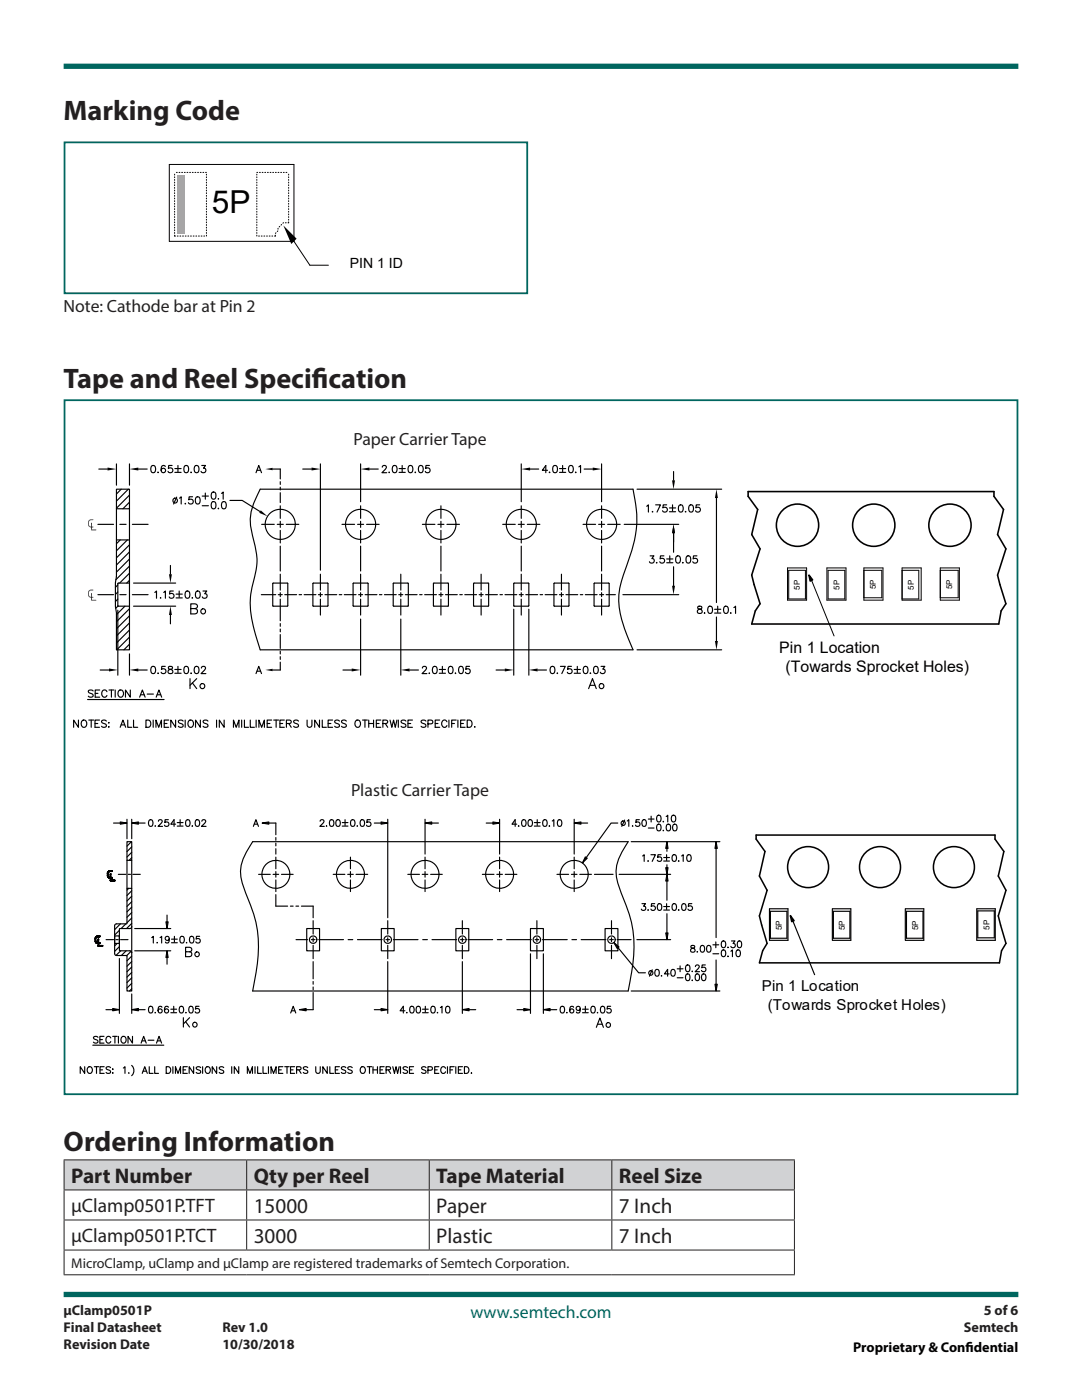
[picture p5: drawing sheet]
<svg xmlns="http://www.w3.org/2000/svg" width="216mm" height="279mm" viewBox="0 0 216 279" stroke-linecap="round" stroke-linejoin="round" font-family="sans-serif">
<defs><g id="words">
<text font-size="6.3" x="42.3" y="42.6">5P</text>
<g font-size="5.6" fill="#231f20">
<text x="12.7" y="24">Marking Code</text>
<text x="12.7" y="77.4">Tape and Reel Specif</text>
<text x="62.2" y="77.4">ication</text>
<text x="12.7" y="229.8">Ordering Information</text>
</g>
<g font-size="4.2" fill="#231f20">
<text x="14.2" y="236.1">Part Number</text>
<text x="50.6" y="236.1">Qty per Reel</text>
<text x="87.1" y="236.1">Tape Material</text>
<text x="123.5" y="236.1">Reel Size</text>
<text x="50.6" y="242.1">15000</text>
<text x="87.1" y="242.1">Paper</text>
<text x="123.5" y="242.1">7 Inch</text>
<text x="50.6" y="248.1">3000</text>
<text x="87.1" y="248.1">Plastic</text>
<text x="123.5" y="248.1">7 Inch</text>
</g>
<g font-size="3.9" fill="#231f20">
<text x="14.2" y="241.8">μClamp0501P.TFT</text>
<text x="14.2" y="247.8">μClamp0501P.TCT</text>
</g>
<g font-size="3.5" fill="#231f20">
<text x="12.7" y="62.3">Note: Cathode bar at Pin 2</text>
<text x="70.5" y="88.8">Paper Carrier Tape</text>
<text x="70" y="158.9">Plastic Carrier Tape</text>
</g>
<text font-size="3.5" fill="#00665f" x="93.9" y="263">www.semtech.com</text>
<g font-size="3.2">
<text x="155.5" y="130.2">Pin 1 Location</text>
<text x="156.7" y="134">(Towards Sprocket Holes)</text>
</g>
<g font-size="3">
<text x="152" y="197.8">Pin 1 Location</text>
<text x="153.2" y="201.5">(Towards Sprocket Holes)</text>
</g>
<g font-size="2.8">
<text x="69.8" y="53.4">PIN 1 ID</text>
<text x="170.3" y="269.8">Proprietary &amp; Conf</text>
<text x="192.7" y="269.8">idential</text>
</g>
<g font-size="2.8" fill="#231f20">
<text x="14.2" y="253">MicroClamp, uClamp and μClamp are registered trademarks of Semtech Corporation.</text>
<text x="12.7" y="262.5">μClamp0501P</text>
<text x="196.3" y="262.5">5 of 6</text>
<text x="12.7" y="265.9">Final Datasheet</text>
<text x="12.7" y="269.2">Revision Date</text>
<text x="44.4" y="265.9">Rev 1.0</text>
<text x="44.4" y="269.2">10/30/2018</text>
<text x="192.3" y="265.9">Semtech</text>
</g>
<g font-size="1.6">
<text x="159.6" y="117.7" transform="rotate(-90 159.6 117.7)">5P</text>
<text x="167.5" y="117.7" transform="rotate(-90 167.5 117.7)">5P</text>
<text x="174.7" y="117.6" transform="rotate(-90 174.7 117.6)">5P</text>
<text x="182.3" y="117.7" transform="rotate(-90 182.3 117.7)">5P</text>
<text x="190" y="117.6" transform="rotate(-90 190 117.6)">5P</text>
<text x="156" y="185.6" transform="rotate(-90 156 185.6)">5P</text>
<text x="168.6" y="185.6" transform="rotate(-90 168.6 185.6)">5P</text>
<text x="183.2" y="185.6" transform="rotate(-90 183.2 185.6)">5P</text>
<text x="197.4" y="185.5" transform="rotate(-90 197.4 185.5)">5P</text>
</g>
</g></defs>
<path d="M12.7 13.2h190.5M12.7 258.3h190.5" fill="none" stroke="#00665f" stroke-width="1.1" stroke-linecap="butt"/>
<path d="M41.2 34.4h-6.4M51.2 34.4h6.4M34.8 47.1v-12.7M34.8 47.1h6.4M41.2 47.1v-12.7M51.2 47.1v-12.7M54.9 47.1h-3.7M54.9 47.1v-.5l.6-.5v-.6l.5-.5 .5-.5h1.1M57.6 44.5v-10.1" fill="none" stroke="#000" stroke-width=".2" stroke-dasharray=".2 .4"/>
<path d="M33.8 32.8h24.9v15.4h-24.9zM58.7 48.2l3.1 4.7h3.7" fill="none" stroke="#000" stroke-width=".2"/>
<path d="M56.5 45l2.7 2.6-1.1 1.1z" fill="#000"/>
<path d="M35.4 34.9h1.6v11.7h-1.6z" fill-rule="evenodd" fill="#a5a5a5"/>
<path d="M12.9 28.4h92.3v30.1h-92.3zM12.9 79.9h190.1v138.5h-190.1z" fill="none" stroke="#00665f" stroke-width=".35"/>
<g fill="none" stroke="#000" stroke-width=".23">
<path d="M19.7 93.6h1.8M23.2 97.6h2.6v3.9h-2.6zM23.2 92.6v4.2M24.2 97.6l-1 1M25.6 97.6l-2.4 2.4M25.8 98.8l-2.6 2.6M25.8 92.6v4.2M27.6 93.6h1.8M30.3 93a.47 .47 0 0 1 .7 .2l.1 .3a.62 .62 0 0 1-.6 .8 .92 .92 0 0 1-.2-1.3zM31.5 94.2l.1 .1M33 93.1l-.1-.1a.47 .47 0 0 0-.7 .2 .84 .84 0 0 0 .4 1.1 .45 .45 0 0 0 .4-.4 .45 .45 0 0 0-.4-.5 .45 .45 0 0 0-.4 .5M34.3 92.9h-.6l-.1 .6a.51 .51 0 0 1 .8 0 .51 .51 0 0 1-.1 .8 .51 .51 0 0 1-.8-.2"/>
<path d="M34.9 93.5h1.2M34.9 94.3h1.2M35.3 99.2l-.7 1.4M35.5 92.9v1.2M35.8 99.4l.4-.3v1.5M36.9 93a.47 .47 0 0 1 .7 .2v.3a.62 .62 0 0 1-.5 .8 .95 .95 0 0 1-.2-1.3zM38.1 94.2l.1 .1M38.4 99.1h-.7v.7a.51 .51 0 0 1 .7-.1 .51 .51 0 0 1-.1 .8 .51 .51 0 0 1-.7-.2M38.9 93a.47 .47 0 0 1 .7 .2l.1 .3a.62 .62 0 0 1-.5 .8 .92 .92 0 0 1-.3-1.3zM39.2 99.2a.47 .47 0 0 1 .7 .2v.4a.62 .62 0 0 1-.5 .8 .92 .92 0 0 1-.2-1.4zM40.3 92.9h.7l-.4 .5a.48 .48 0 0 1 .4 .8 .48 .48 0 0 1-.9-.1M40.4 99h1.2"/>
<path d="M41 98.4v1.2M42.3 98.3a.48 .48 0 0 1 .7 .2l.1 .3a.64 .64 0 0 1-.4 .8h-.1a.91 .91 0 0 1-.3-1.3zM43.6 99.5v.1M44.2 98.5l.3-.3v1.4M45.9 99.9h2.4l3.6 2.2M51.1 94.3l.5-1.4 .6 1.4M51.3 93.9h.7M51.9 97.6h74.4a23.7 23.7 0 0 1 .7 7.7 47.1 47.1 0 0 1-2.9 10.5 14.2 14.2 0 0 0 .6 9.9l1.6 4h-74.4a27.9 27.9 0 0 1-1.9-10.1l.5-3.1a13.6 13.6 0 0 0 0-9.2 10.2 10.2 0 0 1 1-8.7zM54.4 93.6h1.5v2M55.9 96.1v.6M55.9 97.2v.6M55.9 98.3v2"/>
<path d="M60.4 93.6h1.8M63.9 92.6v21.2M72 92.6v7.5M73.7 93.6h1.8M76.3 93.2l.2-.3 .5 .1 .1 .2-.2 .5-.7 .6h1M77.6 94.2l.1 .1M78.5 93l.2-.1a.75 .75 0 0 1 .5 .7 .75 .75 0 0 1-.5 .7 .92 .92 0 0 1-.2-1.3zM79.6 93.5h1.3M79.6 94.3h1.3M80.2 92.9v1.2M81.6 93a.47 .47 0 0 1 .7 .2l.1 .3a.62 .62 0 0 1-.6 .8 .92 .92 0 0 1-.2-1.3zM82.9 94.2v.1"/>
<path d="M83.7 93a.47 .47 0 0 1 .7 .2v.3a.62 .62 0 0 1-.5 .8 .92 .92 0 0 1-.2-1.3zM85.7 92.9h-.7l-.1 .6a.51 .51 0 0 1 .8 0 .51 .51 0 0 1-.1 .8 .51 .51 0 0 1-.7-.2M104 92.6v7.5M105.8 93.6h1.7M109.3 93.9h-1.1l.7-1v1.4M109.7 94.2l-.1 .1h.1M110.5 93a.48 .48 0 0 1 .7 .2v.3a.64 .64 0 0 1-.4 .8h-.1a.95 .95 0 0 1-.2-1.3zM111.6 93.5h1.3M111.6 94.3h1.3M112.3 92.9v1.2M113.6 93a.47 .47 0 0 1 .7 .2l.1 .3a.62 .62 0 0 1-.6 .8 .92 .92 0 0 1-.2-1.3zM114.9 94.2v.1"/>
<path d="M115.5 93.2l.3-.3v1.4M116.6 93.6h1.7M120 92.6v7.5M127.1 97.6h16.9M134.4 94.1v1.8M143 99.4v20.8M19.5 104.6h3.2M19.5 118.7h3.2M23.2 101.5v6.3M23.2 107.8h2.6v8.5l-2.3 .2v4.4l2.3 .2v8.6h-2.6v-7.3l-.2-1.4v-4.6l.2-1.4zM23.5 116.7l-.5 .5M23.5 118.1l-.5 .5"/>
<path d="M23.5 119.6l-.5 .4M23.9 104.6h1.3M23.9 118.7h1.3M24 107.8l-.8 .7M25.4 107.8l-2.2 2.1M25.8 114.4l-1.9 2M25.8 108.7l-2.6 2.6M25.8 110.1l-2.6 2.7M25.8 111.6l-2.6 2.6M25.8 100.2l-1.3 1.3M25.8 101.5v6.3M25.8 116.3v4.8"/>
<path d="M25.8 113l-2.7 2.7M25.8 115.8l-.5 .6M26.4 104.6h3.2M26.4 118.7h3.2M26.6 116.4h8.5M30.9 118.2l.3-.2v1.4M32 119.3h.1M32.7 118.2l.3-.2v1.4M34 112.8v1.8M34.6 118h-.7l-.1 .6a.51 .51 0 0 1 .8 0 .51 .51 0 0 1-.1 .7 .51 .51 0 0 1-.7-.2M35.1 118.6h1.3M35.1 119.3h1.3"/>
<path d="M35.8 118v1.2M37 100.4v.1M37.1 118a.47 .47 0 0 1 .7 .2l.1 .4a.62 .62 0 0 1-.6 .8 .92 .92 0 0 1-.2-1.4zM38.4 119.3h.1M39.2 118a.47 .47 0 0 1 .7 .2l.1 .4a.62 .62 0 0 1-.6 .8 .92 .92 0 0 1-.2-1.4zM40.4 100.9h1.2M40.5 118h.8l-.5 .5a.48 .48 0 0 1 .4 .8 .48 .48 0 0 1-.8-.2M42.3 100.2a.47 .47 0 0 1 .7 .2l.1 .3a.64 .64 0 0 1-.4 .9h-.1a.92 .92 0 0 1-.3-1.4zM43.6 101.4v.1M44.4 100.2a.47 .47 0 0 1 .7 .2l.1 .3a.62 .62 0 0 1-.6 .9 .92 .92 0 0 1-.2-1.4zM52.1 118.7h2.9M52.2 104.6h2.5"/>
<path d="M54.5 116.4h2.9v4.5h-2.9zM55.3 104.6h1.2M55.5 118.7h.8M55.9 100.9v2.5M55.9 104v1.3M55.9 105.9v2.5M55.9 109v5M55.9 114.6v3.2M55.9 118.3v.8M55.9 119.6v4.3M56.8 118.7h2.4M57.1 104.6h2.5"/>
<path d="M59.7 118.7h.5M60.7 118.7h2.3M62.5 116.4h2.9v4.5h-2.9zM63.5 118.7h.8M63.9 114.6v3.2M63.9 119.6v3.2M63.9 118.3v.8M64.8 118.7h2.4M67.7 118.7h.5M68.2 104.6h2.6M68.7 118.7h2.3M70.5 116.4h2.9v4.5h-2.9z"/>
<path d="M71.3 104.6h1.3M71.6 118.7h.8M72 100.9v2.5M72 104v1.3M72 105.9v2.5M72 109v5M72 114.6v3.2M72 119.6v3.2M72 118.3v.8M72.8 118.7h2.4M73.2 104.6h2.5M75.7 118.7h.5"/>
<path d="M76.7 118.7h2.4M78.5 116.4h2.9v4.5h-2.9zM79.6 118.7h.8M80 114.6v3.2M80 118.3v.8M80 119.6v3.2M80.9 118.7h2.3M83.7 118.7h.5M84.3 104.6h2.5M84.7 118.7h2.4M86.5 116.4h3v4.5h-3zM87.4 104.6h1.2"/>
<path d="M87.6 118.7h.8M88 100.9v2.5M88 104v1.3M88 105.9v2.5M88 109v5M88 114.6v3.2M88 118.3v.8M88 119.6v3.2M88.9 118.7h2.3M89.2 104.6h2.5M91.7 118.7h.5M92.7 118.7h2.4"/>
<path d="M94.5 116.4h3v4.5h-3zM95.6 118.7h.8M96 114.6v3.2M96 118.3v.8M96 119.6v3.2M96.9 118.7h2.4M99.8 118.7h.5M100.3 104.6h2.5M100.8 118.7h2.3M102.5 116.4h3v4.5h-3zM103.4 104.6h1.2M103.6 118.7h.8"/>
<path d="M104 100.9v2.5M104 104v1.3M104 105.9v2.5M104 109v5M104 114.6v3.2M104 118.3v.8M104 119.6v3.2M104.9 118.7h2.4M105.2 104.6h2.5M107.8 118.7h.5M108.8 118.7h2.3M110.6 116.4h2.9v4.5h-2.9z"/>
<path d="M111.6 118.7h.8M112 118.3v.8M112 114.6v3.2M112 119.6v3.2M112.9 118.7h2.4M115.8 118.7h.5M116.3 104.6h2.5M116.8 118.7h2.3M118.6 116.4h2.9v4.5h-2.9zM119.4 104.6h1.2M119.6 118.7h.9M120 100.9v2.5"/>
<path d="M120 104v1.3M120 105.9v2.5M120 109v5M120 118.3v.8M120 114.6v3.2M120 119.6v3.2M120.9 118.7h1.9M121.2 104.6h2.6M124.3 118.7h11.1M124.6 104.6h10.8M129 101l.4-.2v1.4M129.7 110.9h.8l-.4 .6a.48 .48 0 0 1 .3 .8 .48 .48 0 0 1-.8-.2"/>
<path d="M130.2 102.1h.1M130.8 100.8h1l-.7 1.4M131 112.2l.1 .1M132.5 110.9h-.7l-.1 .7a.51 .51 0 0 1 .8-.1 .51 .51 0 0 1-.1 .8 .51 .51 0 0 1-.7-.2M133 100.8h-.7v.6a.51 .51 0 0 1 .7 0 .51 .51 0 0 1-.1 .7 .51 .51 0 0 1-.7-.2M133 111.6h1.3M133 112.3h1.3M133.6 101.4h1.2M133.6 102.1h1.2M133.6 110.9v1.3M134.2 100.8v1.2M134.4 106.4v3.8"/>
<path d="M134.4 113.1v3.8M135 111a.47 .47 0 0 1 .7 .2l.1 .4a.62 .62 0 0 1-.6 .8 .92 .92 0 0 1-.2-1.4zM135.6 100.8h.2a.75 .75 0 0 1 .5 .7 .75 .75 0 0 1-.5 .7 .92 .92 0 0 1-.2-1.4zM136.2 112.2v.2l.1-.1M136.8 102.1v.1l.1-.1M137.1 111a.47 .47 0 0 1 .7 .2v.4a.62 .62 0 0 1-.5 .8 .95 .95 0 0 1-.2-1.4zM137.6 100.8a.47 .47 0 0 1 .7 .2l.1 .4a.62 .62 0 0 1-.6 .8 .92 .92 0 0 1-.2-1.4zM139.1 110.9h-.7l-.1 .7a.51 .51 0 0 1 .8-.1 .51 .51 0 0 1-.1 .8 .51 .51 0 0 1-.8-.2M139.6 100.8h-.7v.6a.51 .51 0 0 1 .7 0 .51 .51 0 0 1-.1 .7 .51 .51 0 0 1-.7-.2M17.5 139.6h15.2M18.6 137.9l-.4-.2-.6 .2 .2 .3 .6 .3 .2 .2v.2l-.4 .2-.6-.2M19 138.4h.5"/>
<path d="M19.9 137.7h-.9v1.4h.9M20 133.7h1.7M21.3 138.1a.53 .53 0 0 0-.6-.4 .53 .53 0 0 0-.4 .5 .64 .64 0 0 0 .2 .7 .64 .64 0 0 0 .6 .2l.2-.3M21.7 137.7h1M22.2 137.7v1.4M23 137.7v1.4M23.5 121.8v12.9M23.5 120.9l-.4 .5M23.8 137.8a.7 .7 0 0 1 .9 .6 .7 .7 0 0 1-.7 .7 .84 .84 0 0 1-.2-1.3zM24.9 121l-1.7 1.7M25.8 128.6l-1.1 1.1M25.8 121.5l-2.6 2.6"/>
<path d="M25.8 122.9l-2.6 2.6M25.8 124.3l-2.6 2.6M25.8 125.7l-2.6 2.6M25.8 127.2l-2.5 2.5M25.8 130.5v4.2M26 137.7v1.4l-1-1.4v1.4M26.6 121h8.5M27.6 133.7h1.8M27.9 139.1l.5-1.4 .6 1.4M28.1 138.7h.7M29.4 138.5h1.2M30.3 133.1a.47 .47 0 0 1 .7 .2l.1 .3a.62 .62 0 0 1-.6 .8 .92 .92 0 0 1-.2-1.3z"/>
<path d="M31.2 139.1l.5-1.4 .6 1.4M31.4 138.7h.7M31.5 134.3l.1 .1M33 133h-.7l-.1 .6a.51 .51 0 0 1 .8 0 .51 .51 0 0 1-.1 .8 .51 .51 0 0 1-.7-.2M33.7 133.1v.4l.4 .1a.42 .42 0 0 1 .4 .4 .42 .42 0 0 1-.4 .4h-.4l-.2-.2a.72 .72 0 0 1 .8-.7l.1-.3a.54 .54 0 0 0-.7-.1zM34 122.7v1.8M34.9 133.6h1.2M34.9 134.4h1.2M35.5 133v1.2M36.9 133.1a.47 .47 0 0 1 .7 .2v.3a.62 .62 0 0 1-.5 .8 .95 .95 0 0 1-.2-1.3zM37.9 135.4v2M38.1 121.5l1.1-.1a.45 .45 0 0 0 0-.8l-1.1-.1v2h.8a.53 .53 0 0 0 .5-.5 .53 .53 0 0 0-.5-.5"/>
<path d="M38.1 134.3l.1 .1M38.4 136.3l.9 1.1M38.9 133.1a.47 .47 0 0 1 .7 .2l.1 .3a.62 .62 0 0 1-.5 .8 .92 .92 0 0 1-.3-1.3zM39.3 135.4l-1.4 1.4M40.2 133.3l.3-.3 .4 .1 .1 .2-.2 .4-.7 .7h1M51.1 134.4l.5-1.4 .6 1.4M51.3 134h.7M55.9 132.1v1.6h-1.5M55.9 124.4v.6M55.9 125.5v.6M55.9 126.6v2.8M55.9 130v.5"/>
<path d="M55.9 131v.6M68.4 133.7h1.8M72 123.5v11.2M80 123.5v11.2M81.7 133.7h1.8M84.3 133.3l.3-.3 .4 .1 .1 .2-.2 .4-.7 .7h1M85.7 134.3v.1M86.5 133.1a.47 .47 0 0 1 .7 .2v.3a.62 .62 0 0 1-.5 .8 .92 .92 0 0 1-.2-1.3zM87.7 133.6h1.2M87.7 134.4h1.2M88.3 133v1.2M89.6 133.1a.47 .47 0 0 1 .7 .2l.1 .3a.62 .62 0 0 1-.5 .8 .92 .92 0 0 1-.3-1.3z"/>
<path d="M90.9 134.3l.1 .1M91.7 133.1l.2-.1a.75 .75 0 0 1 .6 .7 .75 .75 0 0 1-.6 .7 .92 .92 0 0 1-.2-1.3zM93.7 133h-.7l-.1 .6 .5-.1a.51 .51 0 0 1 .4 .4 .51 .51 0 0 1-.2 .5h-.3l-.4-.2M99 133.7h1.7M102.5 121.6v13.1M105.5 121.6v13.1M107.3 133.7h1.7M110 133.1a.47 .47 0 0 1 .7 .2v.3a.62 .62 0 0 1-.5 .8 .92 .92 0 0 1-.2-1.3zM111.2 134.3l.1 .1M111.8 133h1l-.7 1.4M114 133h-.7v.6a.51 .51 0 0 1 .7 0 .51 .51 0 0 1-.1 .8 .51 .51 0 0 1-.7-.2M114.6 133.6h1.2"/>
<path d="M114.6 134.4h1.2M115.2 133v1.2M116.6 133.1a.47 .47 0 0 1 .7 .2v.3a.62 .62 0 0 1-.5 .8 .92 .92 0 0 1-.2-1.3zM117.5 137.4l.7-2 .8 2M117.7 136.8h1M117.8 134.3l-.1 .1h.2M118.6 133.1a.46 .46 0 0 1 .7 .2l.1 .3a.62 .62 0 0 1-.6 .8 .95 .95 0 0 1-.2-1.3zM119.9 133h.8l-.4 .5a.48 .48 0 0 1 .3 .8 .48 .48 0 0 1-.8-.1M127.1 129.7h16.9M139.3 121v.5l.4 .1a.42 .42 0 0 1 .4 .4 .42 .42 0 0 1-.3 .4h-.5l-.2-.3a.72 .72 0 0 1 .9-.6v-.3a.54 .54 0 0 0-.7-.2zM140.6 122.3l.1 .1M141.4 121a.47 .47 0 0 1 .7 .3l.1 .3a.62 .62 0 0 1-.6 .8 .92 .92 0 0 1-.2-1.4z"/>
<path d="M142.6 121.6h1.2M142.6 122.4h1.2M143 123.1v4.8M143.2 121v1.2M144.6 121a.47 .47 0 0 1 .7 .3v.3a.62 .62 0 0 1-.5 .8 .92 .92 0 0 1-.2-1.4zM145.8 122.3l.1 .1M146.4 121.3l.4-.3v1.4M15.7 143.7v1.5l-1-1.5v1.5M16.3 143.9a.48 .48 0 0 1 .7-.1 .75 .75 0 0 1 .3 .8 .75 .75 0 0 1-.7 .6 .85 .85 0 0 1-.3-1.3zM17.7 143.7h1M18.2 143.7v1.5M19 144.4h.5"/>
<path d="M19.9 143.7h-.9v1.5h.9M21.2 143.9l-.3-.2-.6 .2 .1 .4 .7 .2 .1 .2v.2l-.3 .3-.6-.3M21.6 144.3h.2zM21.6 145.1h.2zM24 145.2l.5-1.5 .6 1.5M24.2 144.7h.7M25.5 143.7v1.5h.8M26.6 143.7v1.5h.9M29.1 143.7h.5a.77 .77 0 0 1 .5 .7 .77 .77 0 0 1-.5 .8h-.5zM30.6 143.7v1.5M31.1 145.2v-1.5l.6 1.5 .5-1.5v1.5M32.8 144.4h.5"/>
<path d="M33.7 143.7h-.9v1.5h.9M35 143.7v1.5l-.9-1.5v1.5M36.5 143.9l-.3-.2-.6 .2v.3l.8 .3 .1 .2v.2l-.3 .3-.6-.3M37 143.7v1.5M37.6 143.9a.48 .48 0 0 1 .7-.1 .75 .75 0 0 1 .3 .8 .75 .75 0 0 1-.7 .6 .85 .85 0 0 1-.3-1.3zM40 143.7v1.5l-1-1.5v1.5M41.5 143.9l-.4-.2-.6 .2 .2 .4 .7 .2 .1 .2v.2l-.4 .3-.6-.3M43.2 143.7v1.5M44.7 143.7v1.5l-.9-1.5v1.5M46.6 145.2v-1.5l.5 1.5 .6-1.5v1.5M48.2 143.7v1.5M48.8 143.7v1.5h.8"/>
<path d="M49.9 143.7v1.5h.9M51.1 143.7v1.5M51.7 145.2v-1.5l.5 1.5 .6-1.5v1.5M53.3 144.4h.6M54.2 143.7h-.9v1.5h.9M54.6 143.7h1M55.1 143.7v1.5M55.9 144.4h.5M56.7 143.7h-.8v1.5h.8M57.1 144.4l.9-.1v-.5l-.9-.1v1.5M57.6 144.4l.5 .8M59.6 143.9l-.4-.2-.6 .2 .1 .4 .7 .2 .2 .2v.2l-.4 .3-.6-.3"/>
<path d="M61.3 143.7v1a.49 .49 0 0 0 .5 .5 .49 .49 0 0 0 .4-.5v-1M63.8 143.7v1.5l-1-1.5v1.5M64.3 143.7v1.5h.8M65.5 144.4h.5M66.4 143.7h-.9v1.5h.9M67.7 143.9l-.3-.2-.6 .2v.3l.8 .3 .1 .2v.2l-.3 .3-.6-.3M69.1 143.9a.6 .6 0 0 0-1 .1l.2 .3 .7 .2 .1 .2v.2l-.3 .3-.7-.3M71 143.9a.48 .48 0 0 1 .7-.1 .75 .75 0 0 1 .2 .8 .75 .75 0 0 1-.7 .6 .85 .85 0 0 1-.2-1.3zM72.3 143.7h1M72.8 143.7v1.5M73.6 144.4h.9M73.6 143.7v1.5"/>
<path d="M74.5 143.7v1.5M75.1 144.4h.5M76 143.7h-.9v1.5h.9M76.4 144.4l.8-.1 .2-.3-.4-.3h-.6v1.5M76.9 144.4l.5 .8M77.8 143.7l.4 1.5 .3-1.5 .4 1.5 .3-1.5M79.5 143.7v1.5M81 143.9l-.4-.2-.6 .2 .2 .4 .7 .2 .1 .2v.2l-.4 .3-.6-.3M81.4 144.4h.6M82.3 143.7h-.9v1.5h.9M85 143.9l-.4-.2-.6 .2 .2 .4 .6 .2 .2 .2v.2l-.4 .3-.6-.3M85.4 144.5l.8-.1 .2-.2-.1-.4-.9-.1v1.5"/>
<path d="M86.8 144.4h.6M87.7 143.7h-.9v1.5h.9M89.2 144a.54 .54 0 0 0-.6-.3 .54 .54 0 0 0-.5 .6 .66 .66 0 0 0 .2 .6 .66 .66 0 0 0 .7 .2l.2-.3M89.6 143.7v1.5M90.1 144.4h.6M91 143.7h-.9v1.5M91.4 143.7v1.5M91.9 144.4h.6M92.8 143.7h-.9v1.5h.9M93.2 143.7h.5a.77 .77 0 0 1 .5 .7 .77 .77 0 0 1-.5 .8h-.5zM94.7 145l.1 .1"/>
<circle cx="34.9" cy="99.9" r=".47"/>
<circle cx="55.9" cy="104.7" r="3"/>
<circle cx="71.9" cy="104.6" r="3"/>
<circle cx="88" cy="104.7" r="3"/>
<circle cx="104" cy="104.7" r="3"/>
<circle cx="120" cy="104.7" r="3"/>
<circle cx="40.4" cy="136.9" r=".5"/>
<circle cx="40.5" cy="122" r=".5"/>
<circle cx="120" cy="136.9" r=".5"/>
</g>
<g fill="#000">
<path d="M21.5 93.3l1.7 .3-1.7 .3zM25.8 93.6l1.8-.3v.6zM53 93.6l1.4-.2v.4zM62.2 93.3l1.7 .3-1.7 .3zM72 93.6l1.7-.3v.6zM104 93.6l1.8-.3v.6zM118.3 93.3l1.7 .3-1.7 .3zM134.1 95.9h.6l-.3 1.7zM143 97.6l.2 1.8h-.5zM33.7 114.6h.6l-.3 1.8zM52 101.9l1.4 1.1-1.7-.7zM134.1 116.9h.6l-.3 1.8z"/>
<path d="M134.4 104.6l.3 1.8h-.6zM21.7 133.4l1.8 .3-1.8 .3zM25.8 133.7l1.8-.3v.6zM34 121l.3 1.7h-.6zM53 133.7l1.4-.2v.5zM70.2 133.4l1.8 .3-1.8 .3zM80 133.7l1.7-.3v.6zM100.7 133.4l1.8 .3-1.8 .3zM105.5 133.7l1.8-.3v.6zM142.7 127.9h.5l-.2 1.8z"/>
</g>
<g fill="#000">
<path d="M17.6 104.1l.1 .1h-.1zM17.6 104.2l.1 .5h-.1zM17.6 104.2h.1v.5zM17.6 104.7l.1 .1zM17.6 118.1l.1 .2h-.1zM17.6 118.3l.1 .4h-.1zM17.6 118.3h.1v.4zM17.6 118.7l.1 .1zM17.6 104l.2 .1h-.2zM17.6 104.1h.1zM17.6 104.1h.2zM17.6 104.1h.1v.1z"/>
<path d="M17.6 104.7l.1 .1h-.1zM17.6 104.8h.2zM17.6 104.8l.2 .1zM17.6 118l.2 .1h-.2zM17.6 118.1h.1zM17.6 118.1h.2zM17.6 118.1h.1v.2zM17.6 118.7l.1 .1h-.1zM17.6 118.8h.2zM17.6 118.8l.2 .1zM17.6 104h.2zM17.6 104.9l.3 .1z"/>
<path d="M17.6 118h.2zM17.6 118.9l.3 .1zM17.7 103.9l.2 .1zM17.6 104h.3zM17.6 105h.3zM17.7 117.9l.2 .1zM17.6 118h.3zM17.6 119h.3zM17.7 103.8l.2 .1zM17.7 103.9h.2zM17.7 105l.3 .1zM17.7 117.9h.2z"/>
<path d="M17.7 119l.3 .1zM17.7 103.8h.4zM17.7 103.8h.3zM17.7 105.1h.4zM17.7 105.1h.5zM17.7 117.9h.4zM17.7 117.9h.3zM17.7 119.1h.5zM17.8 103.8h.8zM17.8 103.8h.4zM17.8 105.1h.8zM17.8 117.8h.8z"/>
<path d="M17.8 117.8h.4zM17.8 119.1h.8zM17.8 105.1l.8 .1zM17.8 119.1l.8 .1zM17.8 105.2h.8zM17.8 119.2h.8zM17.9 103.7h.7zM17.9 103.7l.7 .1zM17.9 105.2h.7zM17.9 117.8h.7zM17.9 119.2h.7zM17.9 117.7h.7z"/>
<path d="M17.9 117.7l.7 .1zM18 103.7h.6zM18 117.7h.6zM17.9 119.2l.7 .1zM18 119.3h.6zM18 105.2h.6zM18.2 103.7h.4zM18 105.2l.6 .1zM18.2 117.7h.4zM18.2 104.3l.2 .1zM18.2 104.4l.2 1.3h-.2zM18.2 104.4h.2v1.3z"/>
<path d="M18.2 105.7h1zM18.2 105.7l1 .1zM18.2 105.8h1zM18.2 118.4h.2zM18.2 118.4l.2 1.3h-.2zM18.2 118.4h.2v1.3zM18.2 119.7h1zM18.2 119.7l1 .1zM18.2 119.8h1zM18.2 104.3h.1zM18.2 118.4h.1zM18.2 105.8h.9z"/>
<path d="M18.2 119.8l.9 .1z"/>
</g>
<path d="M149.3 98.1h49v1l1.9 2.6-1.2 5 1.7 2.8-1.7 5.3 1.7 5.7-.9 1.4-.5 2.6h-49.3l.7-2.6 1-1.4-1.7-5.7 1.7-5.3-1.7-2.8 1.2-5-1.9-2.6z" fill="none" stroke="#000" stroke-width=".32"/>
<path d="M165 113.3h3.8v6.5h-3.8z" fill="none" stroke="#000" stroke-width=".2"/>
<circle cx="159.1" cy="104.8" r="4.2" fill="#fff"/>
<circle cx="159.1" cy="104.8" r="4.2" fill="none" stroke="#000" stroke-width=".32"/>
<path d="M157.1 113.3h3.8v6.5h-3.8zM172.4 113.3h3.8v6.5h-3.8zM180 113.3h3.8v6.5h-3.8zM187.6 113.3h3.8v6.5h-3.8z" fill="none" stroke="#000" stroke-width=".2"/>
<circle cx="174.3" cy="104.8" r="4.2" fill="#fff"/>
<circle cx="174.3" cy="104.8" r="4.2" fill="none" stroke="#000" stroke-width=".32"/>
<circle cx="189.6" cy="104.8" r="4.2" fill="#fff"/>
<g fill="none" stroke="#000" stroke-width=".32">
<path d="M161.4 114.8l.7 .9-.4 .3z"/>
<circle cx="189.6" cy="104.8" r="4.2"/>
</g>
<path d="M161.4 114.8l.7 .9-.4 .3z" fill="#000"/>
<path d="M157.4 113.8h3.3v5.7h-3.3zM161.9 115.7l4.5 11.2M165.2 113.8h3.4v5.7h-3.4zM172.4 113.8h3.6v5.5h-3.6zM180 113.8h3.3v5.7h-3.3zM187.6 113.8h3.6v5.5h-3.6z" fill="none" stroke="#000" stroke-width=".2"/>
<path d="M12.8 231.5h36.4v6h-36.4zM49.2 231.5h36.5v6h-36.5zM85.7 231.5h36.4v6h-36.4zM122.1 231.5h36.4v6h-36.4z" fill="#d1d2d4"/>
<g fill="none" stroke="#231f20" stroke-width=".2">
<path d="M12.7 231.5h145.9M12.7 237.5h145.9M12.8 231.6v5.8M12.8 237.6v5.8M49.2 231.6v5.8M49.2 237.6v5.8M85.7 231.6v5.8M85.7 237.6v5.8M122.1 231.6v5.8M122.1 237.6v5.8M158.5 231.6v5.8M158.5 237.6v5.8"/>
<path d="M12.7 243.5h145.9M12.7 249.5h145.9M12.7 254.4h145.9M12.8 243.6v5.8M12.8 249.6v4.7M49.2 243.6v5.8M85.7 243.6v5.8M122.1 243.6v5.8M158.5 243.6v5.8M158.5 249.6v4.7"/>
</g>
<g fill="none" stroke="#000" stroke-width=".23">
<path d="M21.4 174.3l.2 .4h-.2zM21.4 174.3h.2v.4zM21.4 174.7l.2 .1zM21.4 174.2h.2zM21.4 174.2l.2 .1zM21.4 174.8h.2zM21.4 174.8l.2 .1zM21.5 174.1l.1 .1zM21.5 174.1h.1zM21.5 174.9l.1 .1zM21.5 175h.2zM21.5 174l.1 .1z"/>
<path d="M21.5 174h.2zM21.5 175l.3 .1zM21.5 174h.3zM21.5 175.1h.3zM21.6 174h.2zM21.6 175.1h.3zM21.6 173.9h.3zM21.6 173.9l.2 .1zM21.6 175.1h.4zM21.6 173.9h.4zM21.6 175.1h.8zM21.6 173.9h.8z"/>
<path d="M21.6 175.1l.8 .1zM21.7 173.9h.7zM21.7 175.2h.7zM21.7 173.8h.7zM21.7 173.8l.7 .1zM21.7 175.2l.7 .1zM21.8 173.8h.6zM21.8 175.3h.6zM21.9 173.8h.5zM21.9 175.3h.5zM22 173.8h.4zM22 174.5l.1 1.2h-.1z"/>
<path d="M22 174.5h.1v1.2zM22 175.7h.9zM22 175.7l.9 .1zM22 174.4l.1 .1zM22 175.8h.9zM22 174.4h.1M22.7 164.3h1.3M23.6 174.5h1.5M24 164l1.3 .3-1.3 .2zM25.3 168h1v3.7h-1zM25.3 171.7v5.6M25.3 163.5v3.9"/>
<path d="M25.6 174.5h.4M25.7 177.3l-.4 .3M26.2 168l-.9 .9M26.3 164.3l1.3-.3v.5zM26.3 171.2l-.5 .5M26.3 169l-1 1M26.3 170.1l-1 .9M26.3 177.8l-1 .9M26.3 178.9l-1 .9M26.3 179.9l-1 1M26.3 171.7v5.6M26.3 163.5v3.9"/>
<path d="M26.5 174.5h1.5M27.6 164.3h1.4M29.8 163.7a.42 .42 0 0 1 .7 .1v.4a.57 .57 0 0 1-.5 .7 .84 .84 0 0 1-.2-1.2zM31 164.8v.1M31.6 163.9l.1-.2 .4-.1 .3 .4-.9 .9h.9M33.6 163.6h-.7v.6a.48 .48 0 0 1 .7-.1 .48 .48 0 0 1-.1 .8 .48 .48 0 0 1-.7-.2M35 164.5h-.9l.6-.9v1.3M35.4 164.2h1.1M35.4 164.9h1.1M35.9 163.6v1.1M37.2 163.7a.42 .42 0 0 1 .7 .1v.4a.57 .57 0 0 1-.5 .7 .84 .84 0 0 1-.2-1.2zM38.4 164.8v.1"/>
<path d="M39.1 163.7a.42 .42 0 0 1 .7 .1v.4a.57 .57 0 0 1-.5 .7 .84 .84 0 0 1-.2-1.2zM40.3 163.9l.1-.2 .4-.1 .2 .4-.8 .9h.9M50.4 168h74.9l-.5 .8a8.2 8.2 0 0 0-1.4 7.8 47.4 47.4 0 0 1 2.9 9.4 35.1 35.1 0 0 1-1 11.8h-74.9a33.8 33.8 0 0 0 .8-12.9 55.1 55.1 0 0 0-2.7-8.3 7.7 7.7 0 0 1 1.1-7.3zM50.6 164.9l.5-1.3 .5 1.3M50.7 164.5h.7M51.6 174.5h2.3M52.3 164.3l1.3-.3v.5zM53.6 164.3h1.4v2.3M54.5 174.5h1.1M55 167.1v.6M55 168.3v.5M55 169.4v1.1"/>
<path d="M55 171.1v2.3M55 173.9v1.2M55 175.6v2.3M55 178.5v2.3h2.4M56.2 174.5h2.3M63.9 163.9l.1-.2 .4-.1 .2 .4-.8 .9h.9M65.2 164.8v.1M65.9 163.7a.42 .42 0 0 1 .7 .1v.4a.57 .57 0 0 1-.5 .7 .84 .84 0 0 1-.2-1.2zM66.5 174.5h2.3M67.2 163.7a.42 .42 0 0 1 .6 .1l.1 .4a.57 .57 0 0 1-.5 .7 .85 .85 0 0 1-.2-1.2zM68.3 164.2h1.1M68.3 164.9h1.1"/>
<path d="M68.9 163.6v1.1M69.4 174.5h1.1M69.9 171.1v2.3M69.9 173.9v1.2M69.9 175.6v2.3M70.1 163.7a.42 .42 0 0 1 .7 .1v.4a.57 .57 0 0 1-.5 .7 .84 .84 0 0 1-.2-1.2zM71 174.5h2.4M71.3 164.8v.1M72 163.7a.42 .42 0 0 1 .7 .1v.4a.57 .57 0 0 1-.5 .7 .84 .84 0 0 1-.2-1.2zM73.9 163.6h-.6l-.1 .6a.48 .48 0 0 1 .7-.1 .48 .48 0 0 1-.1 .8 .48 .48 0 0 1-.7-.2M74.7 164.3h1.3M76 164l1.4 .3-1.4 .2z"/>
<path d="M77.4 163.5v19.7M81.4 174.5h2.3M84.2 174.5h1.2M84.8 164.3l1.3-.3v.5zM84.8 163.5v7M84.8 171.1v2.3M84.8 173.9v1.2M84.8 175.6v2.3M85.9 174.5h2.4M86.1 164.3h1.4M96.2 174.5h2.4M97 164.3h1.4"/>
<path d="M98.4 164l1.3 .3-1.3 .2zM99.1 174.5h1.2M99.7 163.5v7M99.7 171.1v2.3M99.7 173.9v1.2M99.7 175.6v2.3M100.8 174.5h2.3M103.1 164.5h-.9l.6-.9v1.3M103.5 164.8l.1 .1M104.3 163.7a.42 .42 0 0 1 .6 .1l.1 .4a.57 .57 0 0 1-.5 .7 .84 .84 0 0 1-.2-1.2zM105.5 163.7a.44 .44 0 0 1 .7 .1v.4a.57 .57 0 0 1-.5 .7 .87 .87 0 0 1-.2-1.2zM106.6 164.2h1.2"/>
<path d="M106.6 164.9h1.2M107.2 163.6v1.1M108.5 163.7a.42 .42 0 0 1 .6 .1l.1 .4a.57 .57 0 0 1-.5 .7 .84 .84 0 0 1-.2-1.2zM109.6 164.8l.1 .1M110.2 163.8l.3-.2v1.3M111.1 174.5h2.4M111.4 163.7a.42 .42 0 0 1 .6 .1l.1 .4a.57 .57 0 0 1-.5 .7 .84 .84 0 0 1-.2-1.2zM114 174.5h1.1M114.6 163.5v7M114.6 171.1v2.3M114.6 173.9v1.2M114.6 175.6v2.3"/>
<path d="M114.6 164.3l1.3-.3v.5zM115.7 174.5h2.3M115.9 164.3h1.4M116.8 171l.4 .3-1 .9zM118.6 174.5h3.7M123.3 164.3h-1.4l-4.9 6.8M123.5 174.5h10.3M124.6 163.7l-.5 1.2M125.2 163.8l.3-.2v1.3M126 168h17.6M126.2 164.8l.1 .1M127.6 163.6h-.7v.6a.47 .47 0 0 1 .7 0 .47 .47 0 0 1-.1 .7 .47 .47 0 0 1-.7-.2"/>
<path d="M128.2 170.8l.3-.2v1.3M128.3 163.7a.42 .42 0 0 1 .6 .1l.1 .4a.57 .57 0 0 1-.5 .7 .84 .84 0 0 1-.2-1.2zM129.3 171.8h.1M129.4 163.5h1.1M129.4 165.3h1.1M129.9 170.6h.9l-.7 1.3M129.9 162.9v1.1M131.2 162.8a.42 .42 0 0 1 .6 .2l.1 .3a.59 .59 0 0 1-.5 .7 .86 .86 0 0 1-.2-1.2zM131.2 164.5a.43 .43 0 0 1 .6 .2l.1 .4a.57 .57 0 0 1-.5 .7 .84 .84 0 0 1-.2-1.3zM131.9 170.6h-.6l-.1 .5 .5-.1 .2 .1a.47 .47 0 0 1 .1 .5 .47 .47 0 0 1-.4 .3l-.4-.2M132.3 163.9l.1 .1M132.3 165.7l.1 .1"/>
<path d="M132.4 171.1h1.2M132.4 171.8h1.2M132.8 173.2h.5l-.2 1.3zM132.9 163l.3-.3v1.3M133 170.6v1.1M133.1 169.3v.6M133.1 172.6v.6M133.1 175.8v3.9M133.1 174.5l.2 1.3h-.5zM133.1 168l.2 1.3h-.5zM133.1 164.5a.43 .43 0 0 1 .7 .2v.4a.57 .57 0 0 1-.5 .7 .84 .84 0 0 1-.2-1.3zM134.1 162.8a.44 .44 0 0 1 .7 .2v.3a.57 .57 0 0 1-.5 .7 .86 .86 0 0 1-.2-1.2z"/>
<path d="M134.3 170.6h.2a.69 .69 0 0 1 .5 .6 .69 .69 0 0 1-.5 .7 .86 .86 0 0 1-.2-1.3zM134.4 164.5a.43 .43 0 0 1 .6 .2l.1 .4a.57 .57 0 0 1-.5 .7 .84 .84 0 0 1-.2-1.3zM135.4 171.8h.1M136 170.8l.3-.2v1.3M137.2 170.6h.2a.69 .69 0 0 1 .5 .6 .69 .69 0 0 1-.5 .7 .86 .86 0 0 1-.2-1.3zM142.9 168l.2 1.3h-.4zM142.9 169.3v17.8M19 187.4l.1 .3h-.1zM19 187.4h.1v.3zM19 187.7l.1 .1zM19 187.2l.1 .1zM19 187.3l.1 .1z"/>
<path d="M19 187.8l.1 .1zM19 187.9h.2zM19 187.2h.1zM19 187.2h.2zM19 187.9l.2 .1zM19 187.1l.2 .1zM19 187.1h.2zM19 188h.2zM19 188l.3 .1zM19.1 187h.2zM19.1 187l.1 .1zM19.1 188.1h.2z"/>
<path d="M19.1 188.1h.3zM19.1 187h.3zM19.1 188.1h.4zM19.1 186.9h.8zM19.1 186.9h.4zM19.1 188.1l.8 .1zM19.2 186.9h.7zM19.2 188.2h.7zM19.2 188.2h.8zM19.2 186.9h.8zM19.3 186.9h.7zM19.3 188.2h.7z"/>
<path d="M19.3 188.2l.6 .1zM19.4 186.8h.5zM19.4 186.8l.6 .1zM19.4 188.3h.5zM19.5 186.8h.4zM19.5 187.5l.2 1.2h-.2zM19.5 187.5h.2v1.2zM19.5 188.7h1zM19.5 188.7l1 .1zM19.5 188.8h1zM19.6 187.4l.1 .1zM19.6 188.8h.8z"/>
<path d="M19.6 188.8h.9zM19.6 187.4h.1zM19.6 187.4h.1M21.2 187.5h1.5M22.9 186.8h.9v1.5h-.9zM23.1 187.5h.5M23.4 188.3l-.5 .5M23.8 185.7l-.9 .9M23.8 188.9l-.9 1M23.8 191.3v10.9M23.8 186.8h.1M24 184.4l-1.1 1.1"/>
<path d="M24.1 187.5h1.4M24.1 189.8l-1 .9M25.1 184.4l-.9 .9M25.2 189.8l-1 .9M26.2 189.9l-.9 .8M26.3 184.3l-1 1M26.3 184.9v-7.6h-1v7l-2.2 .1-.2 .2v5.7l.2 .4 2.2 .1v7h1v-7.7M26.3 197.3l-.5 .5M26.3 181l-1 1M26.3 182.1l-1 1M26.3 183.2l-1 1M26.3 190.8l-1 .9"/>
<path d="M26.3 191.9l-1 .9M26.3 193l-1 .9M26.3 194.1l-1 .9M26.3 195.1l-1 1M26.3 196.2l-1 1M26.3 184.9l-.3 .4-2.2 .1v4.3l2.2 .1 .3 .3M26.3 184.9v5.2M26.3 198.4v3.8M26.9 185.3h7.2M26.9 189.8h7.2M30.3 187.1l.3-.2v1.3M31.4 188.1h.1"/>
<path d="M31.9 187.1l.4-.2v1.3M33.1 184h.5l-.3 1.3zM33.3 182.6v1.4M33.3 191.1v1.3M33.3 189.8l.3 1.3h-.5zM33.8 187.3a.41 .41 0 0 1-.6 .4 .41 .41 0 0 1-.2-.7 .41 .41 0 0 1 .7 .1l.1 .2a.63 .63 0 0 1-.5 .9l-.3-.2M34.2 187.4h1.2M34.2 188.1h1.2M34.8 186.9v1.1M36.1 186.9h.3a.76 .76 0 0 1 0 1.3h-.1a.87 .87 0 0 1-.2-1.3zM37 189.9h1.1l.2-.3-.1-.4-.4-.1h-.8v1.8h.8l.5-.3-.1-.5-.4-.2M37.2 188.1h.1"/>
<path d="M38 186.9h.2a.69 .69 0 0 1 .5 .6 .69 .69 0 0 1-.5 .7 .86 .86 0 0 1-.2-1.3zM39.8 186.9h-.6l-.1 .5a.47 .47 0 0 1 .7 0 .47 .47 0 0 1 0 .7 .47 .47 0 0 1-.7-.1M57.9 180.8h.6M59 180.8h.6M59.1 187.5h2.3M60.1 180.8h2.4v2.4M61.2 185.3h2.6v4.5h-2.6zM62.1 187.5h.8M62.5 198.1v3.4h-1.4M62.5 183.7v2.7M62.5 187.2v.7M62.5 188.7v2.6"/>
<path d="M62.5 191.9v3.4M62.5 195.9v.5M62.5 197v.5M63.6 187.5h4.9M69.5 187.5h.9M71.3 187.5h5M76.1 185.3h2.6v4.5h-2.6zM77 187.5h.7M77.4 183.7v2.7M77.4 187.2v.7M77.4 188.7v2.6M77.4 191.9v10.3"/>
<path d="M78.5 187.5h4.9M84.3 187.5h1M86.2 187.5h4.9M91 185.3h2.5v4.5h-2.5zM91.9 187.5h.7M92.3 183.7v2.7M92.3 187.2v.7M92.3 188.7v2.6M92.3 191.9v10.3M93.4 187.5h4.9M99.2 187.5h1M101.1 187.5h4.9"/>
<path d="M105.9 185.3h2.5v4.5h-2.5zM105.9 190.3v11.9M106.8 187.5h.7M107.1 183.7v2.7M107.1 187.2v.7M107.1 188.7v2.6M108.2 187.5h5M108.4 190.3v11.9M114.1 187.5h.9M116 187.5h4.9M120.7 185.3h2.6v4.5h-2.6zM121.6 187.5h.8"/>
<path d="M122 183.7v2.7M122 187.2v.7M122 188.7v2.6M122.5 188.1l1 .9-.3 .3zM123.1 187.5h2.8M123.3 189.1l4.1 5h1.4M126 197.8h17.6M127.1 187.5h6.7M128.1 180.3h.7l-.4 .6a.45 .45 0 0 1 .4 .7 .45 .45 0 0 1-.8-.2M129.3 181.6h.1M130.1 193.5l-.5 1.3M130.6 180.3h-.6l-.1 .6a.48 .48 0 0 1 .8 0 .48 .48 0 0 1-.1 .7 .48 .48 0 0 1-.7-.2"/>
<path d="M130.8 193.5a.43 .43 0 0 1 .7 .2l.1 .3a.57 .57 0 0 1-.6 .8 .86 .86 0 0 1-.2-1.3zM131.3 180.4a.44 .44 0 0 1 .7 .2v.3a.57 .57 0 0 1-.5 .8 .86 .86 0 0 1-.2-1.3zM132 194.7h.1M132.4 180.9h1.2M132.4 181.6h1.2M132.8 186.2h.5l-.2 1.3zM133 180.3v1.2M133.1 182.4v3.8M133.5 194.4h-.9l.6-.9v1.3M134 193.5a.42 .42 0 0 1 .7 .2v.3a.59 .59 0 0 1-.5 .8 .86 .86 0 0 1-.2-1.3zM134.3 180.4a.42 .42 0 0 1 .6 .2l.1 .3a.59 .59 0 0 1-.5 .8 .86 .86 0 0 1-.2-1.3zM135.1 193.3h1.2"/>
<path d="M135.1 195.1h1.2M135.4 181.6h.1M135.7 192.8v1.1M136.2 180.4a.42 .42 0 0 1 .6 .2l.1 .3a.59 .59 0 0 1-.5 .8 .87 .87 0 0 1-.2-1.3zM137 192.6a.43 .43 0 0 1 .6 .2l.1 .4a.57 .57 0 0 1-.5 .7 .86 .86 0 0 1-.2-1.3zM137 194.4a.43 .43 0 0 1 .6 .2l.1 .3a.57 .57 0 0 1-.5 .8 .86 .86 0 0 1-.2-1.3zM137.9 188.8v.3l.6 .2 .2 .3a.45 .45 0 0 1-.5 .4 .45 .45 0 0 1-.4-.4l.2-.3 .6-.2v-.2a.49 .49 0 0 0-.7-.1zM138 180.3h-.6l-.1 .6a.48 .48 0 0 1 .8 0 .48 .48 0 0 1-.1 .7 .48 .48 0 0 1-.7-.2M138.1 193.8l.1 .1M138.1 195.6h.1M138.8 192.9l.2-.3h.3l.2 .2-.2 .5-.6 .6h.9M138.9 194.4a.42 .42 0 0 1 .6 .2l.1 .3a.57 .57 0 0 1-.5 .8 .87 .87 0 0 1-.2-1.3z"/>
<path d="M139.1 189.9l.1 .1M139.9 188.8a.42 .42 0 0 1 .6 .1l.1 .4a.59 .59 0 0 1-.5 .7 .86 .86 0 0 1-.2-1.2zM140.2 194.4a.42 .42 0 0 1 .6 .2l.1 .3a.59 .59 0 0 1-.5 .8 .86 .86 0 0 1-.2-1.3zM140.7 192.6h-.6l-.1 .6 .5-.2a.46 .46 0 0 1 .4 .4 .46 .46 0 0 1-.2 .5h-.3l-.4-.2M141.2 188.8a.43 .43 0 0 1 .6 .1l.1 .4a.57 .57 0 0 1-.5 .7 .88 .88 0 0 1-.2-1.2zM142.3 188.6h1.1M142.3 190.3h1.1M142.7 196.4h.4l-.2 1.4zM142.8 188v1.1M142.9 191.6v4.8M144.1 187.9a.42 .42 0 0 1 .6 .1l.1 .4a.59 .59 0 0 1-.5 .7 .86 .86 0 0 1-.2-1.2zM144.1 189.6a.42 .42 0 0 1 .6 .2l.1 .4a.59 .59 0 0 1-.5 .7 .86 .86 0 0 1-.2-1.3z"/>
<path d="M145.3 189v.1M145.3 190.8v.1M145.8 189.8l.3-.2v1.3M146 187.8h.7l-.4 .5a.45 .45 0 0 1 .3 .7 .45 .45 0 0 1-.8-.1M147 189.6a.42 .42 0 0 1 .7 .2v.4a.59 .59 0 0 1-.5 .7 .86 .86 0 0 1-.2-1.3zM147.3 187.9a.42 .42 0 0 1 .6 .1l.1 .4a.57 .57 0 0 1-.5 .7 .87 .87 0 0 1-.2-1.2zM166.1 181.4v6.3M166.1 181.4h3.7v6.3h-3.7M16.9 212.9v1.3l-.9-1.3v1.3M17.7 213a.65 .65 0 0 1 .8 .5 .65 .65 0 0 1-.7 .7 .76 .76 0 0 1-.1-1.2zM18.5 208.6h14.2M18.8 212.9h.9"/>
<path d="M19.3 212.9v1.3M19.5 207l-.3-.2-.6 .2 .1 .3 .8 .5v.2l-.3 .2-.6-.2M19.9 207.5h.5M20 213.5h.5M20.8 206.8h-.9v1.4h.9M20.8 212.9h-.8v1.3h.8M21.1 201.5h1.4M22.1 213.1a.55 .55 0 0 0-.9 0l.1 .3 .8 .4v.2l-.4 .2-.5-.2M22.1 207.1a.5 .5 0 0 0-.6-.3 .5 .5 0 0 0-.4 .5 .6 .6 0 0 0 .2 .7 .6 .6 0 0 0 .6 .1l.2-.2M22.5 201.3l1.3 .2-1.3 .2zM22.5 206.8h.9M22.5 213.3v.2z"/>
<path d="M22.5 214.1v.1zM22.9 206.8v1.4M23.6 206.8v1.4M24.3 207l.1-.1a.65 .65 0 0 1 .8 .6 .65 .65 0 0 1-.7 .7 .8 .8 0 0 1-.2-1.2zM24.6 213.1l.3-.2v1.3M25.7 214.1l.1 .1M26.3 212.6a1.39 1.39 0 0 1 0 2.1M26.3 201.5l1.3-.2v.4zM26.4 206.8v1.4l-.9-1.4v1.4M27.6 201.5h1.4M28.2 208.2l.5-1.4 .5 1.4M28.3 207.7h.7"/>
<path d="M28.4 214.2l.5-1.3 .5 1.3M28.6 213.8h.6M29.6 207.6h1.1M29.8 212.9v1.3h.8M29.8 200.9l.3-.1a.72 .72 0 0 1 .4 .7 .72 .72 0 0 1-.5 .7 .85 .85 0 0 1-.2-1.3zM30.9 212.9v1.3h.7M31 202v.1M31.2 208.2l.5-1.4 .5 1.4M31.4 207.7h.7M32.3 201l-.4-.2a.72 .72 0 0 0-.4 .7 .72 .72 0 0 0 .5 .7 .42 .42 0 0 0 .4-.5 .42 .42 0 0 0-.4-.4 .42 .42 0 0 0-.5 .4M33.2 212.9h.4a.71 .71 0 0 1 .5 .6 .71 .71 0 0 1-.5 .7h-.4zM33.6 201l-.4-.2a.72 .72 0 0 0-.4 .7 .72 .72 0 0 0 .5 .7 .42 .42 0 0 0 .4-.5 .42 .42 0 0 0-.5-.4 .42 .42 0 0 0-.4 .4"/>
<path d="M34.1 201.4h1.1M34.1 202.1h1.1M34.5 212.9v1.3M34.7 200.8v1.2M35 214.2v-1.3l.5 1.3 .5-1.3v1.3M35.9 200.9l.4-.1a.72 .72 0 0 1 .4 .7 .72 .72 0 0 1-.6 .7 .85 .85 0 0 1-.2-1.3zM36.5 213.5h.5M36.6 203.1v1.9M37 203.9l.8 1.1M37.1 202l.1 .1M37.4 212.9h-.9v1.3h.9M37.8 203.1l-1.2 1.3"/>
<path d="M37.9 200.9l.3-.1a.72 .72 0 0 1 .4 .7 .72 .72 0 0 1-.6 .7 .85 .85 0 0 1-.1-1.3zM38.6 212.9v1.3l-.9-1.3v1.3M39.7 200.8h-.6l-.1 .6a.47 .47 0 0 1 .7 0 .47 .47 0 0 1-.1 .7 .47 .47 0 0 1-.7-.2M40 213.1l-.3-.2-.6 .2 .2 .3 .7 .3v.3l-.1 .2h-.4l-.4-.2M40.4 212.9v1.3M41.2 213a.65 .65 0 0 1 .8 .5 .65 .65 0 0 1-.7 .7 .77 .77 0 0 1-.1-1.2zM43.2 212.9v1.3l-.9-1.3v1.3M44.6 213.1l-.3-.2-.6 .2 .2 .3 .7 .3v.3l-.1 .2h-.4l-.4-.2M46.2 212.9v1.3M47.6 212.9v1.3l-.9-1.3v1.3M49.4 214.2v-1.3l.5 1.3 .5-1.3v1.3M50.9 212.9v1.3"/>
<path d="M51.4 212.9v1.3h.8M52.5 212.9v1.3h.8M53.6 212.9v1.3M54.1 214.2v-1.3l.5 1.3 .5-1.3v1.3M55.6 213.5h.5M56.4 212.9h-.8v1.3h.8M56.8 212.9h.9M57.3 212.9v1.3M58 213.5h.5M58 202.2l.5-1.4 .5 1.4M58.2 201.7h.6M58.8 212.9h-.8v1.3h.8"/>
<path d="M59.2 213.5h.8v-.5l-.8-.1v1.3M59.6 213.5l.5 .7M59.7 201.5l1.4-.2v.4zM61.4 213.1a.55 .55 0 0 0-.9 .1l.2 .2 .7 .4v.2l-.3 .2-.6-.2M63 212.9v.9l.4 .4 .4-.2 .1-1.1M65.3 212.9v1.3l-.9-1.3v1.3M65.8 212.9v1.3h.8M66.9 213.5h.5M67.7 212.9h-.8v1.3h.8M69 213.1a.55 .55 0 0 0-.9 0l.1 .3 .8 .4v.2l-.3 .2-.6-.2M70.3 213.1a.56 .56 0 0 0-.9 0l.1 .3 .8 .4v.2l-.3 .2-.6-.2M72 213.1l.1-.1a.65 .65 0 0 1 .8 .5 .65 .65 0 0 1-.6 .7 .8 .8 0 0 1-.3-1.1z"/>
<path d="M73.3 212.9h.9M73.7 212.9v1.3M74.4 213.5h.9M74.4 212.9v1.3M74.7 201.5h1.3M75.3 212.9v1.3M75.8 213.5h.5M76 201.3l1.4 .2-1.4 .2zM76.7 212.9h-.9v1.3h.9M77 213.5h.8l.1-.5-.9-.1v1.3M77.5 213.5l.4 .7M78.4 212.9l.3 1.3 .3-1.3 .3 1.3 .4-1.3"/>
<path d="M79.9 212.9v1.3M80.8 201.7h-1l.7-.9v1.4M81.2 202v.1M81.3 213.1a.56 .56 0 0 0-.9 0l.1 .3 .8 .4v.2l-.3 .2-.6-.2M81.7 213.5h.5M81.9 200.9l.4-.1a.72 .72 0 0 1 .3 .7 .72 .72 0 0 1-.5 .7 .85 .85 0 0 1-.2-1.3zM82.5 212.9h-.8v1.3h.8M83.2 200.9l.3-.1a.72 .72 0 0 1 .4 .7 .72 .72 0 0 1-.5 .7 .85 .85 0 0 1-.2-1.3zM84.3 201.4h1.1M84.3 202.1h1.1M84.9 200.8v1.2M85 213.1l-.3-.2-.6 .2 .1 .3 .8 .3v.3l-.1 .2h-.5l-.3-.2"/>
<path d="M85.4 213.6l.8-.1 .1-.2-.1-.3-.8-.1v1.3M86.1 200.9l.4-.1a.72 .72 0 0 1 .4 .7 .72 .72 0 0 1-.6 .7 .85 .85 0 0 1-.2-1.3zM86.7 213.5h.5M87.3 202l.1 .1M87.6 212.9h-.9v1.3h.9M87.9 201.1l.3-.3v1.4M88.9 213.2a.49 .49 0 0 0-.6-.3 .49 .49 0 0 0-.3 .5 .6 .6 0 0 0 .1 .6 .6 .6 0 0 0 .6 .2l.2-.3M89.1 200.9l.3-.1a.78 .78 0 0 1 0 1.4h-.1a.86 .86 0 0 1-.2-1.3zM89.3 212.9v1.3M89.8 213.5h.5M90.6 212.9h-.8v1.3M90.9 212.9v1.3"/>
<path d="M91.5 213.5h.5M92.3 201.5l1.3-.2v.4zM92.3 212.9h-.8v1.3h.8M92.7 212.9h.4a.71 .71 0 0 1 .5 .6 .71 .71 0 0 1-.5 .7h-.4zM93.6 201.5h1.3M94.1 214.1v.1M103.2 201.5h1.3M104.5 201.3l1.4 .2-1.4 .2zM108.4 201.5l1.4-.2v.4zM109.8 201.5h1.3M112 200.9l.3-.1a.72 .72 0 0 1 .4 .7 .72 .72 0 0 1-.5 .7 .85 .85 0 0 1-.2-1.3zM113.1 202l.1 .1"/>
<path d="M114.4 201l-.3-.2a.72 .72 0 0 0-.5 .7 .72 .72 0 0 0 .5 .7 .42 .42 0 0 0 .4-.5 .42 .42 0 0 0-.4-.4 .42 .42 0 0 0-.4 .4M115.8 201.3a.41 .41 0 0 1-.6 .3 .41 .41 0 0 1-.1-.6 .41 .41 0 0 1 .6 0l.1 .3a.62 .62 0 0 1-.5 .9l-.3-.2M116.2 201.4h1.2M116.2 202.1h1.2M116.8 200.8v1.2M118.1 200.9l.3-.1a.72 .72 0 0 1 .4 .7 .72 .72 0 0 1-.5 .7 .85 .85 0 0 1-.2-1.3zM119 205l.7-1.8 .7 1.8M119.2 202l.1 .1M119.3 204.4h.8M120 200.9l.3-.1a.72 .72 0 0 1 .4 .7 .72 .72 0 0 1-.5 .7 .85 .85 0 0 1-.2-1.3zM121.9 200.8h-.7l-.1 .6a.47 .47 0 0 1 .8 0 .47 .47 0 0 1-.1 .7 .47 .47 0 0 1-.7-.2"/>
<circle cx="55" cy="174.5" r="2.79"/>
<circle cx="69.9" cy="174.5" r="2.79"/>
<circle cx="84.8" cy="174.5" r="2.79"/>
<circle cx="99.7" cy="174.5" r="2.79"/>
<circle cx="114.6" cy="174.5" r="2.79"/>
<circle cx="124.3" cy="164.3" r=".44"/>
<circle cx="39.3" cy="190.4" r=".47"/>
<circle cx="62.5" cy="187.5" r=".74"/>
<circle cx="77.4" cy="187.5" r=".75"/>
<circle cx="92.3" cy="187.5" r=".74"/>
<circle cx="107.1" cy="187.5" r=".74"/>
<circle cx="122" cy="187.5" r=".75"/>
<circle cx="129.9" cy="194.2" r=".44"/>
<circle cx="38.9" cy="204.5" r=".47"/>
<circle cx="121.4" cy="204.5" r=".46"/>
</g>
<g fill="#000">
<path d="M24 164l1.3 .3-1.3 .2zM26.3 164.3l1.3-.3v.5zM52.3 164.3l1.3-.3v.5zM76 164l1.4 .3-1.4 .2zM84.8 164.3l1.3-.3v.5zM98.4 164l1.3 .3-1.3 .2zM114.6 164.3l1.3-.3v.5zM116.8 171l.4 .3-1 .9zM133.1 174.5l.2 1.3h-.5zM132.8 173.2h.5l-.2 1.3zM133.1 168l.2 1.3h-.5zM142.9 168l.2 1.3h-.4z"/>
<path d="M33.1 184h.5l-.3 1.3zM33.3 189.8l.3 1.3h-.5zM122.5 188.1l1 .9-.3 .3zM132.8 186.2h.5l-.2 1.3zM142.7 196.4h.4l-.2 1.4zM22.5 201.3l1.3 .2-1.3 .2zM26.3 201.5l1.3-.2v.4zM59.7 201.5l1.4-.2v.4zM76 201.3l1.4 .2-1.4 .2zM92.3 201.5l1.3-.2v.4zM104.5 201.3l1.4 .2-1.4 .2zM108.4 201.5l1.4-.2v.4z"/>
</g>
<g fill="#000">
<path d="M21.4 174.2l.2 .1zM21.4 174.3l.2 .4h-.2zM21.4 174.3h.2v.4zM21.4 174.7l.2 .1zM21.5 174.1l.1 .1zM21.4 174.2h.2zM21.4 174.8h.2zM21.4 174.8l.2 .1zM21.5 174.1h.1zM21.5 174.9l.1 .1zM21.5 174l.1 .1zM21.5 175h.2z"/>
<path d="M21.5 174h.2zM21.5 175l.3 .1zM21.6 174h.2zM21.5 174h.3zM21.5 175.1h.3zM21.6 173.9l.2 .1zM21.6 175.1h.3zM21.6 173.9h.3zM21.6 175.1h.4zM21.6 173.9h.8zM21.6 173.9h.4zM21.6 175.1h.8z"/>
<path d="M21.6 175.1l.8 .1zM21.7 173.9h.7zM21.7 175.2h.7zM21.7 173.8h.7zM21.7 173.8l.7 .1zM21.8 173.8h.6zM21.7 175.2l.7 .1zM21.8 175.3h.6zM21.9 173.8h.5zM21.9 175.3h.5zM22 173.8h.4zM22 174.4l.1 .1z"/>
<path d="M22 174.5l.1 1.2h-.1zM22 174.5h.1v1.2zM22 175.7h.9zM22 175.7l.9 .1zM22 175.8h.9zM19 187.3l.1 .1zM19 187.4l.1 .3h-.1zM19 187.4h.1v.3zM19 187.7l.1 .1zM19 187.2h.1zM19 187.2l.1 .1zM19 187.8l.1 .1z"/>
<path d="M19 187.9h.2zM19 187.1l.2 .1zM19 187.2h.2zM19 187.9l.2 .1zM19 187.1h.2zM19 188h.2zM19.1 187l.1 .1zM19 188l.3 .1zM19.1 187h.2zM19.1 188.1h.2zM19.1 188.1h.3zM19.1 186.9l.3 .1z"/>
<path d="M19.1 187h.3zM19.1 188.1h.4zM19.2 186.9h.7zM19.1 186.9h.4zM19.1 188.1l.8 .1zM19.2 188.2h.7zM19.2 188.2h.8zM19.2 186.9h.8zM19.3 186.9h.7zM19.3 188.2h.7zM19.4 186.8h.5zM19.4 186.8l.6 .1z"/>
<path d="M19.3 188.2l.6 .1zM19.4 188.3h.5zM19.5 186.8h.4zM19.6 187.4l.1 .1zM19.5 187.5l.2 1.2h-.2zM19.5 187.5h.2v1.2zM19.5 188.7h1zM19.5 188.7l1 .1zM19.5 188.8h1zM19.6 187.4h.1zM19.6 188.8h.9zM19.6 188.8h.8z"/>
</g>
<path d="M150.9 166.7h47.6v.8l1.8 2.4-1.1 4.9 1.5 2.9-1.5 5.1 1.5 5.5-.9 1.4-.4 2.5h-47.8l.6-2.5 .9-1.4-1.6-5.5 1.6-5.1-1.6-2.9 1.1-4.9-1.7-2.4z" fill="none" stroke="#000" stroke-width=".31"/>
<circle cx="161.2" cy="173.1" r="4.1" fill="#fff"/>
<circle cx="161.2" cy="173.1" r="4.1" fill="none" stroke="#000" stroke-width=".31"/>
<path d="M153.5 181.4v6.3M153.6 181.4h3.6v6.3h-3.6M180.6 181.4v6.3M180.7 181.4h3.6v6.3h-3.6M194.9 181.4v6.3M194.9 181.4h3.7v6.3h-3.7" fill="none" stroke="#000" stroke-width=".23"/>
<circle cx="175.6" cy="173.1" r="4.1" fill="#fff"/>
<circle cx="175.6" cy="173.1" r="4.1" fill="none" stroke="#000" stroke-width=".31"/>
<circle cx="190.3" cy="173.1" r="4.1" fill="#fff"/>
<g fill="none" stroke="#000" stroke-width=".31">
<path d="M157.7 182.7l.7 1-.4 .2z"/>
<circle cx="190.3" cy="173.1" r="4.1"/>
</g>
<path d="M157.7 182.7l.7 1-.4 .2z" fill="#000"/>
<path d="M153.7 181.9h3.3v5.3h-3.3zM158.1 183.6l4.4 10.9M166.3 181.9h3.3v5.3h-3.3zM180.9 181.9h3.3v5.3h-3.3zM195.1 181.8h3.3v5.4h-3.3z" fill="none" stroke="#000" stroke-width=".23"/>
<use href="#words"/>
</svg>
